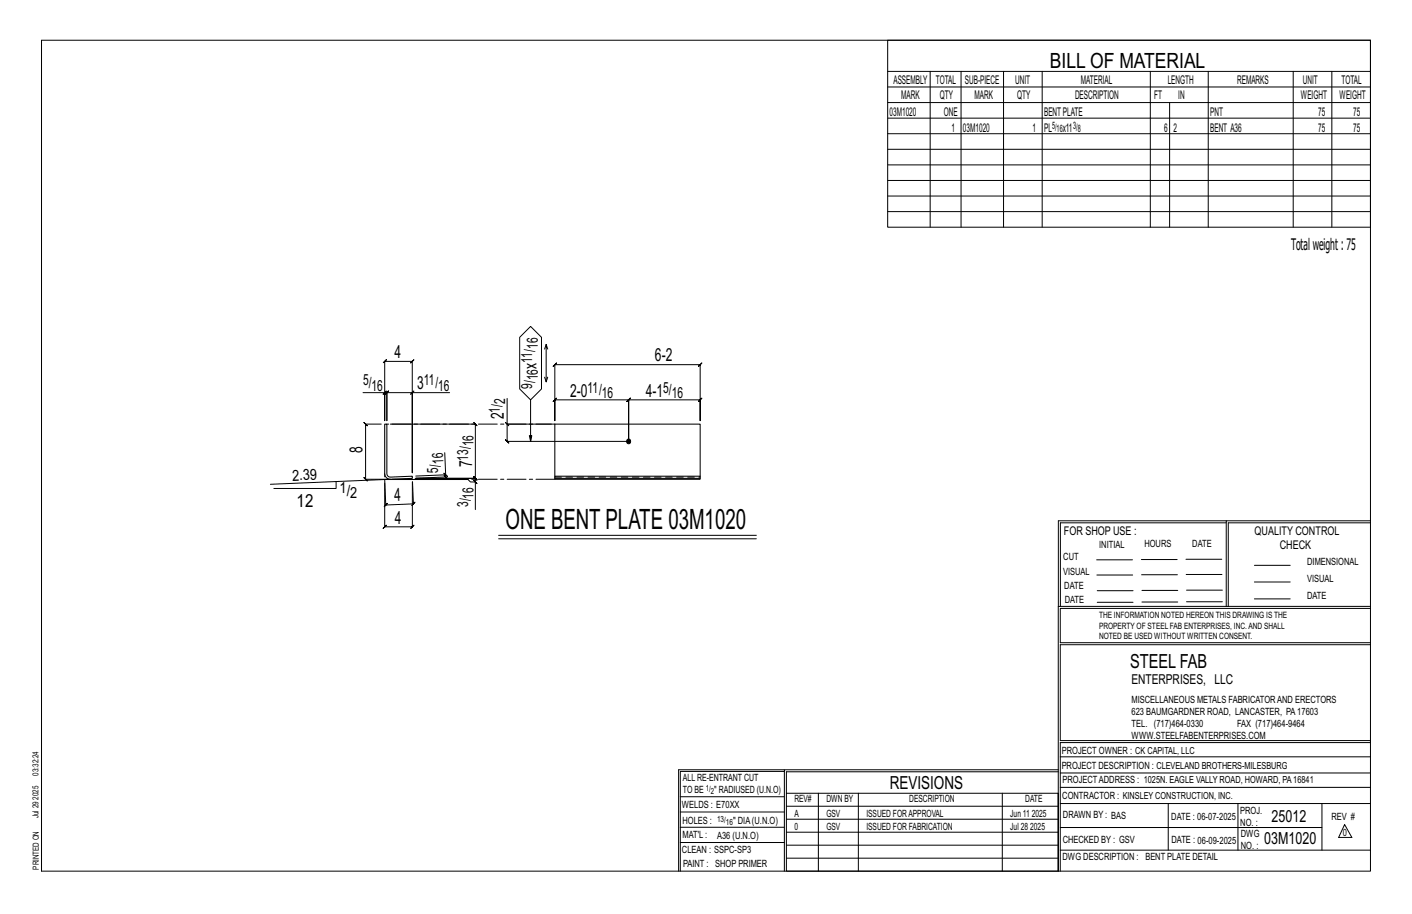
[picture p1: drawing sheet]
<svg xmlns="http://www.w3.org/2000/svg" width="432mm" height="279mm" viewBox="0 0 432 279" stroke-linecap="round" stroke-linejoin="round" font-family="sans-serif">
<defs><g id="words">
<text font-size="8.6" x="154.6" y="161.7">ONE BENT PLATE 03M1020</text>
<text font-size="6.4" x="321.1" y="20.7">BILL OF MATERIAL</text>
<text font-size="5.9" x="345.6" y="204.1">STEEL FAB</text>
<g font-size="5.5">
<text x="120.6" y="109.5">4</text>
<text x="164" y="112.8" transform="rotate(-90 164 112.8)">x</text>
<text x="200.3" y="110.5">6-2</text>
<text x="127.6" y="119">3</text>
<text x="174.4" y="121.2">2-0</text>
<text x="197.5" y="121.2">4-1</text>
<text x="154.1" y="128.2" transform="rotate(-90 154.1 128.2)">2</text>
<text x="110.8" y="138.6" transform="rotate(-90 110.8 138.6)">8</text>
<text x="144.4" y="142.9" transform="rotate(-90 144.4 142.9)">7</text>
<text x="90.7" y="154.9">12</text>
<text x="120.6" y="153.3" transform="rotate(-2 120.6 153.3)">4</text>
<text x="120.7" y="160.1">4</text>
<text x="272.2" y="241.1">REVISIONS</text>
</g>
<g font-size="5.1">
<text x="388.9" y="251.3">25012</text>
<text x="386.6" y="258.1">03M1020</text>
</g>
<text font-size="4.9" x="394.8" y="76.4">Totalweight : 75</text>
<g font-size="4.7">
<text x="164.4" y="106.6" transform="rotate(-90 164.4 106.6)">16</text>
<text x="162.8" y="111" transform="rotate(-90 162.8 111)">11/</text>
<text x="111" y="117.8">5/</text>
<text x="113.6" y="119.5">16</text>
<text x="129.6" y="117.8">11/</text>
<text x="134" y="119.5">16</text>
<text x="162.8" y="118.9" transform="rotate(-90 162.8 118.9)">9/</text>
<text x="164.4" y="116.3" transform="rotate(-90 164.4 116.3)">16</text>
<text x="179.7" y="120">11/</text>
<text x="202.8" y="120">5/</text>
<text x="154.5" y="123.5" transform="rotate(-90 154.5 123.5)">2</text>
<text x="184.1" y="121.7">16</text>
<text x="205.4" y="121.7">16</text>
<text x="152.8" y="126.1" transform="rotate(-90 152.8 126.1)">1/</text>
<text x="144.8" y="136.5" transform="rotate(-90 144.8 136.5)">16</text>
<text x="135.6" y="141.9" transform="rotate(-92 135.6 141.9)">16</text>
<text x="143.1" y="140.8" transform="rotate(-90 143.1 140.8)">13/</text>
<text x="89.4" y="146.9" transform="rotate(-2 89.4 146.9)">2.39</text>
<text x="134" y="144.6" transform="rotate(-92 134 144.6)">5/</text>
<text x="103.8" y="150.7">1/</text>
<text x="107.1" y="152.4">2</text>
<text x="143.1" y="155" transform="rotate(-90 143.1 155)">3/</text>
<text x="144.8" y="152.4" transform="rotate(-90 144.8 152.4)">16</text>
</g>
<text font-size="4.2" x="346" y="209.1">ENTERPRISES, LLC</text>
<g font-size="3.7">
<text x="273.2" y="25.6">ASSEMBLY</text>
<text x="286.2" y="25.6">TOTAL</text>
<text x="295.1" y="25.6">SUB-PIECE</text>
<text x="310.4" y="25.6">UNIT</text>
<text x="330.5" y="25.6">MATERIAL</text>
<text x="357.1" y="25.6">LENGTH</text>
<text x="378.3" y="25.6">REMARKS</text>
<text x="398.4" y="25.6">UNIT</text>
<text x="410.2" y="25.6">TOTAL</text>
<text x="272.1" y="35.5">03M1020</text>
<text x="275.6" y="30.4">MARK</text>
<text x="287.4" y="30.4">QTY</text>
<text x="288.6" y="35.5">ONE</text>
<text x="298" y="30.4">MARK</text>
<text x="311" y="30.4">QTY</text>
<text x="319.3" y="35.5">BENTPLATE</text>
<text x="328.7" y="30.4">DESCRIPTION</text>
<text x="353" y="30.4">FT</text>
<text x="360.3" y="30.4">IN</text>
<text x="370.1" y="35.5">PNT</text>
<text x="397.8" y="30.4">WEIGHT</text>
<text x="403.2" y="35.5">75</text>
<text x="409.6" y="30.4">WEIGHT</text>
<text x="413.8" y="35.5">75</text>
<text x="290.9" y="40.2">1</text>
<text x="294.5" y="40.2">03M1020</text>
<text x="315.8" y="40.2">1</text>
<text x="319.3" y="40.2">PL</text>
<text x="325" y="40.2">x11</text>
<text x="356" y="40.2">6</text>
<text x="358.9" y="40.2">2</text>
<text x="370.1" y="40.2">BENT A36</text>
<text x="403.2" y="40.2">75</text>
<text x="413.8" y="40.2">75</text>
<text x="325.3" y="163.4">FOR SHOP USE :</text>
<text x="383.7" y="163.4">QUALITY CONTROL</text>
<text x="391.4" y="167.8">CHECK</text>
</g>
<g font-size="3.1">
<text x="321.7" y="39.4">5/</text>
<text x="323.1" y="40.5">16</text>
<text x="328.2" y="39.4">3/</text>
<text x="329.6" y="40.5">8</text>
<text x="336.2" y="167.4">INITIAL</text>
<text x="350" y="167.1">HOURS</text>
<text x="364.6" y="167.2">DATE</text>
<text x="325.2" y="171.3">CUT</text>
<text x="399.8" y="172.8">DIMENSIONAL</text>
<text x="325.1" y="175.8">VISUAL</text>
<text x="399.8" y="177.9">VISUAL</text>
<text x="325.5" y="180">DATE</text>
<text x="325.7" y="184.4">DATE</text>
<text x="399.8" y="183.1">DATE</text>
<text x="346" y="215">MISCELLANEOUS METALS FABRICATORAND ERECTORS</text>
<text x="346" y="218.6">623 BAUMGARDNER ROAD, LANCASTER, PA17603</text>
<text x="346" y="225.8">WWW.STEELFABENTERPRISES.COM</text>
<text x="346" y="222.2">TEL. (717)464-0330</text>
<text x="378.3" y="222.2">FAX (717)464-9464</text>
<text x="324.7" y="230.5">PROJECT OWNER : CK CAPITAL, LLC</text>
<text x="208.8" y="238.8">ALL RE-ENTRANT CUT</text>
<text x="324.7" y="235.1">PROJECT DESCRIPTION : CLEVELAND BROTHERS-MILESBURG</text>
<text x="324.9" y="239.5">PROJECTADDRESS : 1025N. EAGLE VALLY ROAD, HOWARD, PA16841</text>
<text x="208.8" y="242.5">TO BE</text>
<text x="218.4" y="242.5">&quot; RADIUSED (U.N.O)</text>
<text x="242.9" y="245.3">REV#</text>
<text x="252.7" y="245.3">DWN BY</text>
<text x="278.1" y="245.3">DESCRIPTION</text>
<text x="313.5" y="245.3">DATE</text>
<text x="324.9" y="244.2">CONTRACTOR : KINSLEY CONSTRUCTION, INC.</text>
<text x="208.5" y="247">WELDS : E70XX</text>
<text x="208.7" y="251.7">HOLES :</text>
<text x="224.2" y="251.8">&quot; DIA(U.N.O)</text>
<text x="242.9" y="249.9">A</text>
<text x="252.7" y="249.9">GSV</text>
<text x="264.9" y="249.9">ISSUED FORAPPROVAL</text>
<text x="309" y="249.9">Jun 11</text>
<text x="315.5" y="249.9">2025</text>
<text x="325.1" y="250">DRAWN BY : BAS</text>
<text x="358.2" y="250.5">DATE : 06-07-2025</text>
<text x="379.3" y="248.9">PROJ.</text>
<text x="407.2" y="250.5">REV #</text>
<text x="208.7" y="256.3">MAT'L :</text>
<text x="219.3" y="256.4">A36 (U.N.O)</text>
<text x="242.9" y="253.8">0</text>
<text x="252.7" y="253.8">GSV</text>
<text x="264.9" y="253.8">ISSUED FOR FABRICATION</text>
<text x="309" y="253.8">Jul 28</text>
<text x="315" y="253.8">2025</text>
<text x="325" y="257.6">CHECKED BY : GSV</text>
<text x="358.3" y="257.7">DATE : 06-09-2025</text>
<text x="379.3" y="252.5">NO. :</text>
<text x="379.5" y="255.9">DWG</text>
<text x="410.6" y="255.5">0</text>
<text x="208.6" y="260.7">CLEAN : SSPC-SP3</text>
<text x="324.9" y="262.9">DWG DESCRIPTION : BENT PLATE DETAIL</text>
<text x="379.5" y="259.5">NO. :</text>
<text x="208.9" y="265">PAINT : SHOP PRIMER</text>
</g>
<g font-size="2.7">
<text x="336.1" y="189">THE INFORMATION NOTED HEREON THIS DRAWING IS THE</text>
<text x="336.1" y="195.4">NOTED BE USED WITHOUT WRITTEN CONSENT.</text>
<text x="336.1" y="192.2">PROPERTY OF STEEL FAB ENTERPRISES, INC.AND SHALL</text>
</g>
<g font-size="2.6">
<text x="215.9" y="241.8">1/</text>
<text x="217.4" y="242.7">2</text>
<text x="219.3" y="251.1">13/</text>
<text x="222" y="252.1">16</text>
</g>
<g font-size="2.5">
<text x="11.7" y="237.1" transform="rotate(-90 11.7 237.1)">03:32:24</text>
<text x="11.8" y="244.4" transform="rotate(-90 11.8 244.4)">2025</text>
<text x="11.8" y="250.1" transform="rotate(-90 11.8 250.1)">Jul 29</text>
<text x="11.9" y="265.8" transform="rotate(-90 11.9 265.8)">PRINTED ON</text>
</g>
</g></defs>
<g fill="none" stroke="#000" stroke-width=".31">
<path d="M12.7 12.3h406.4v254h-406.4zM271.5 12.3h147.6v57.2h-147.6zM271.5 21.8h147.6M271.5 26.6h147.6M271.5 31.4h147.6M271.5 36.1h147.6M284.5 21.8v47.7M293.9 21.8v47.7M306.9 21.8v47.7M318.7 21.8v47.7M351.8 21.8v47.7M357.7 31.4v38.1"/>
<path d="M369.5 21.8v47.7M395.5 21.8v47.7M407.3 21.8v47.7M271.5 40.9h147.6M271.5 45.6h147.6M271.5 50.4h147.6M271.5 55.2h147.6M271.5 59.9h147.6M271.5 64.7h147.6M118.1 119.5l-1 1zM158.9 103.1l3.4-3.3 3.3 3.3v15.8l-3.3 3.3-3.4-3.3zM166.5 115.3l.5 1.4 .5-1.4"/>
<path d="M167 105.3l-.5 1.4M167.5 106.7l-.5-1.4v11.4M169.7 111.5l-.5 .5 1-1-.5 .5h44.4l-.5 .5 1-1-.5 .5v17.1v-6.4l.5-.5-1 1 .5-.5h-21.9l.5-.5-1 1 .5-.5v12.7v-12.7l.5-.5-1 1 .5-.5h-22.5l.5-.5-1 1 .5-.5v6.4zM111 120h6.6v8.6v-18.1l-.5 .5 1-1-.5 .5h8.5l-.5 .5 1-1-.5 .5v34v-24.5h11.4M116.6 129.7h-4.8l-.5-.5 1 1-.5-.5v16.8l-.5-.5 1 1-.5-.5h6.6M117.6 120h.7l-.5 .5 1-1-.5 .5v8.6v-8.6l-.5 .5 1-1-.5 .5h7.8M119.4 129.7h26l-.5-.5 1 1-.5-.5v16.5l-.5-.5 1 1-.5-.5h-18.2h18.2l-.5-.5 1 1-.5-.5v1.1M125.6 120.5l1-1zM136 138.4l.3 6.7-9.2 .4M154.6 129.2l1 1zM155.1 121.8v7.9h13.5M155.1 129.7v5.2l-.5-.5 1 1-.5-.5h37.1"/>
<path d="M162.3 122.2v12.7l-.4-1.7h.7l-.3 1.7M102.8 147.2v2.1h-19M119.4 146.5l-36.7 1.5M126.1 147.3v13.7l.5-.5-1 1 .5-.5h-8.5l.5-.5-1 1 .5-.5v-13.4M126.1 147.3l.3 6.7 .5-.5-.9 1 .4-.5-8.4 .4 .4-.5-.9 1 .5-.5-.4-7.8h25.5l.8 .7h1.5v8.5M135.8 144.7l1 .9zM136.3 145.1v.7l-.5-.5 1 1-.5-.5-9.1 .4M144.9 146.8l1 1zM375 159.8h-50.7v25.6M375 159.2h-51.3l-.1 107.1M419.1 159.2h-44.1v26.2M419.1 159.8h-43.5v25.6"/>
<path d="M152.5 163.6h78.8M152.5 164.7h78.8M335.4 171.1h10.9M335.4 175.8h11M349 171h11M349.1 175.7h11M362.7 171h10.9M362.7 175.6h11M383.6 172.8h11M383.6 177.9h11M323.7 185.4h95.4M335.5 184.1h11"/>
<path d="M335.5 180.6h11M349.2 184h11M349.2 180.5h11M362.9 180.4h10.9M362.9 184h10.9M383.6 183.1h11M419.1 186h-94.9v10.5h94.9M419.1 197.1h-94.9v29.3h94.9v.6h-94.9v39.3M239.9 235.8h-31.9v30.5M239.9 235.3h-32.4v31M323.6 235.3h-83.7v31M323.6 235.9h-83.1v6.6"/>
<path d="M324.2 236.3h94.9M324.2 231.4h94.9M208 252.9h31.9M208 257.5h31.9M208 243.6h31.9M208 248.2h31.9M240.5 242.5h83.1v23.8h-83.1zM240.5 258.4h83.1M240.5 254.4h83.1M240.5 250.4h83.1M240.5 246.5h83.1M250.3 242.5v23.8"/>
<path d="M262.5 242.5v23.8M306.5 242.5v23.8M324.2 253h80.1M324.2 245.6h94.9M324.2 259.9h94.9M324.2 240.7h94.9M357.3 245.6v14.3M378.6 245.6v14.3M404.3 245.6v14.3M411.2 252.1l2.2 3.9h-4zM240.5 262.3h83.1"/>
</g>
<circle cx="192.2" cy="135" r=".68" fill="#000" stroke="#000" stroke-width=".31"/>
<path d="M117.6 129.7h.7l.2 15.6 .9 .5 6.7-.2v.6l-6.7 .3a1.72 1.72 0 0 1-1.8-1.7zM169.7 145.6h44.4v.6h-44.4zM169.7 146.2v.3h44.4v-.3M169.7 145.6v-15.9h44.4v15.9" fill="none" stroke="#000" stroke-width=".32"/>
<path d="M169.7 145.8h44.4" fill="none" stroke="#000" stroke-width=".31" stroke-dasharray="2 1.4"/>
<path d="M169.7 129.7h-51.4M169.7 146.5l-52.1 .1v-1.8" fill="none" stroke="#000" stroke-width=".31" stroke-dasharray="5.8 1 1 1"/>
<use href="#words"/>
</svg>
